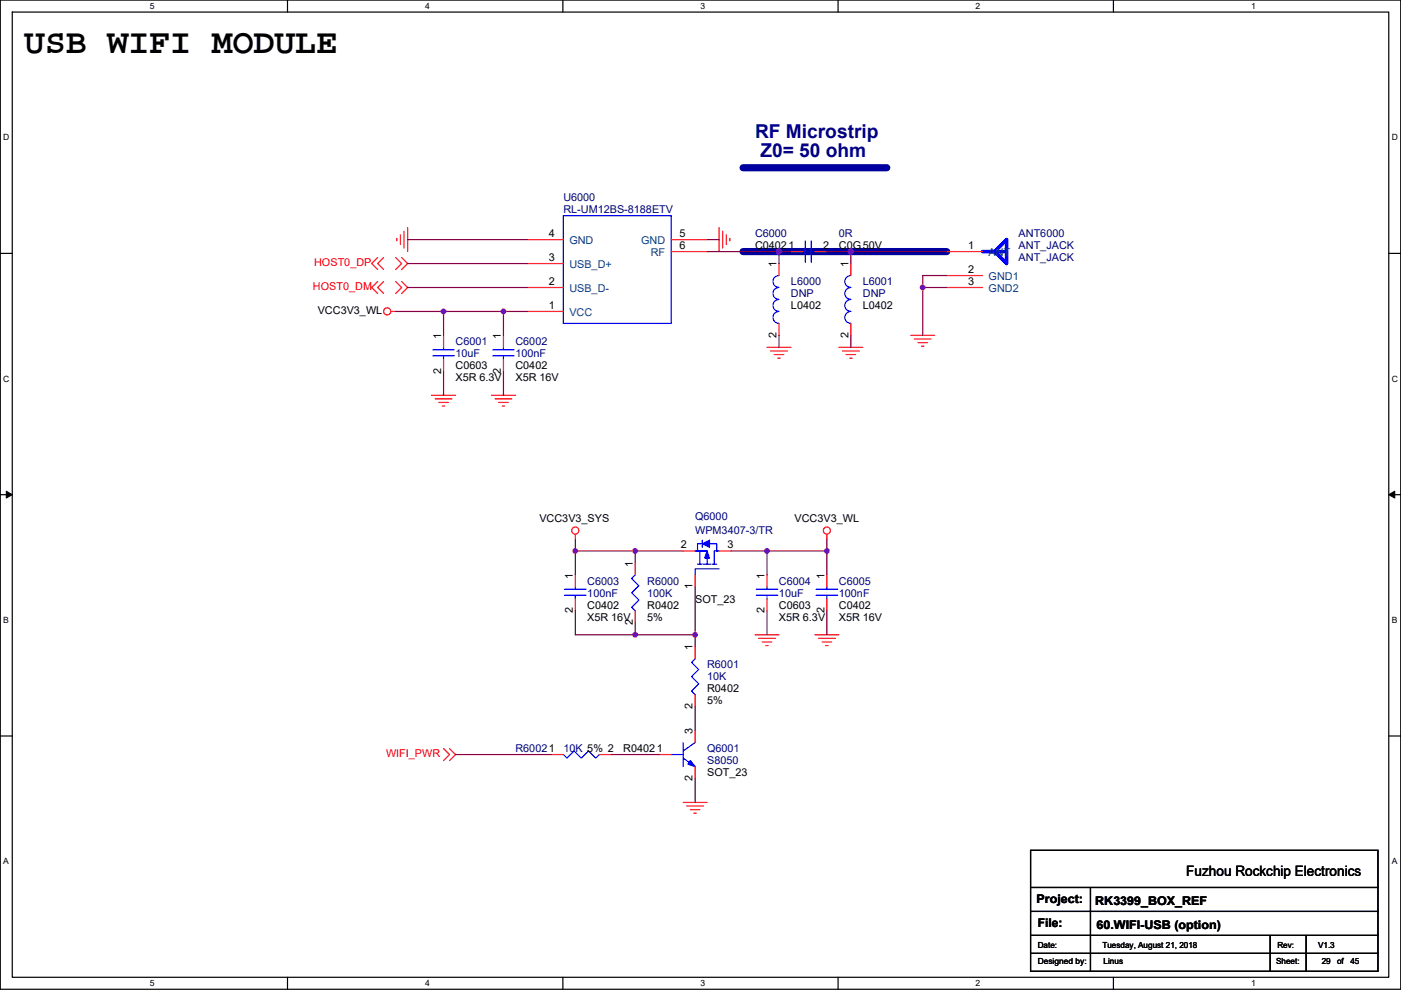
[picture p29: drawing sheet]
<svg xmlns="http://www.w3.org/2000/svg" width="297mm" height="210mm" viewBox="0 0 297 210" stroke-linecap="round" stroke-linejoin="round" font-family="sans-serif">
<defs><g id="words">
<text font-size="7.4" x="5.1" y="11.2">USB WIFI MODULE</text>
<g font-size="4.1" fill="#000080">
<text x="160.1" y="29.2">RF Microstrip</text>
<text x="161.2" y="33.4">Z0= 50 ohm</text>
</g>
<text font-size="3" x="251.5" y="185.9">Fuzhou Rockchip Electronics</text>
<g font-size="2.5">
<text x="219.8" y="191.6">Project:</text>
<text x="232.2" y="191.9">RK3399_BOX_REF</text>
<text x="220" y="196.7">File:</text>
<text x="232.5" y="197">60.WIFI-USB (option)</text>
</g>
<g font-size="2.3" fill="#000080">
<text x="119.4" y="42.7">U6000</text>
<text x="119.4" y="45.3">RL-UM12BS-8188ETV</text>
<text x="160.1" y="50.3">C6000</text>
<text x="177.9" y="50.3">0R</text>
<text x="216" y="50.3">ANT6000</text>
<text x="216" y="52.9">ANT_JACK</text>
<text x="216" y="55.4">ANT_JACK</text>
<text x="167.7" y="60.5">L6000</text>
<text x="167.7" y="63">DNP</text>
<text x="182.9" y="60.5">L6001</text>
<text x="182.9" y="63">DNP</text>
<text x="96.6" y="73.2">C6001</text>
<text x="96.6" y="75.7">10uF</text>
<text x="109.3" y="73.2">C6002</text>
<text x="109.3" y="75.7">100nF</text>
<text x="147.4" y="110.3">Q6000</text>
<text x="147.4" y="113.3">WPM3407-3/TR</text>
<text x="124.5" y="124">C6003</text>
<text x="137.2" y="124">R6000</text>
<text x="165.2" y="124">C6004</text>
<text x="177.9" y="124">C6005</text>
<text x="124.5" y="126.5">100nF</text>
<text x="137.2" y="126.5">100K</text>
<text x="165.2" y="126.5">10uF</text>
<text x="177.9" y="126.5">100nF</text>
<text x="149.9" y="141.8">R6001</text>
<text x="149.9" y="144.3">10K</text>
<text x="109.3" y="159.6">R60021</text>
<text x="119.4" y="159.6">10K 5% 2</text>
<text x="149.9" y="159.6">Q6001</text>
<text x="149.9" y="162.1">S8050</text>
</g>
<g font-size="2.3">
<text x="116.4" y="50.3">4</text>
<text x="144.1" y="50.3">5</text>
<text x="144.1" y="52.8">6</text>
<text x="160.1" y="52.9">C04021</text>
<text x="174.6" y="52.8">2</text>
<text x="177.9" y="52.9">C0G50V</text>
<text x="205.3" y="52.8">1</text>
<text x="116.4" y="55.4">3</text>
<text x="164.6" y="56.7" transform="rotate(-90 164.6 56.7)">1</text>
<text x="179.9" y="56.7" transform="rotate(-90 179.9 56.7)">1</text>
<text x="205.3" y="57.9">2</text>
<text x="116.4" y="60.5">2</text>
<text x="116.4" y="65.5">1</text>
<text x="167.7" y="65.6">L0402</text>
<text x="182.9" y="65.6">L0402</text>
<text x="205.3" y="60.5">3</text>
<text x="67.4" y="66.6">VCC3V3_WL</text>
<text x="93.5" y="71.9" transform="rotate(-90 93.5 71.9)">1</text>
<text x="106.2" y="71.9" transform="rotate(-90 106.2 71.9)">1</text>
<text x="164.6" y="71.7" transform="rotate(-90 164.6 71.7)">2</text>
<text x="179.9" y="71.7" transform="rotate(-90 179.9 71.7)">2</text>
<text x="93.5" y="79.3" transform="rotate(-90 93.5 79.3)">2</text>
<text x="96.6" y="78.3">C0603</text>
<text x="96.6" y="80.8">X5R 6.3V</text>
<text x="106.2" y="79.3" transform="rotate(-90 106.2 79.3)">2</text>
<text x="109.3" y="78.3">C0402</text>
<text x="109.3" y="80.8">X5R 16V</text>
<text x="114.4" y="110.8">VCC3V3_SYS</text>
<text x="168.5" y="110.8">VCC3V3_WL</text>
<text x="144.3" y="116.3">2</text>
<text x="154.2" y="116.3">3</text>
<text x="121.5" y="122.7" transform="rotate(-90 121.5 122.7)">1</text>
<text x="134.2" y="120.2" transform="rotate(-90 134.2 120.2)">1</text>
<text x="146.9" y="125" transform="rotate(-90 146.9 125)">1</text>
<text x="162.1" y="122.7" transform="rotate(-90 162.1 122.7)">1</text>
<text x="174.8" y="122.7" transform="rotate(-90 174.8 122.7)">1</text>
<text x="121.5" y="130.1" transform="rotate(-90 121.5 130.1)">2</text>
<text x="124.5" y="129.1">C0402</text>
<text x="124.5" y="131.6">X5R 16V</text>
<text x="137.2" y="129.1">R0402</text>
<text x="137.2" y="131.6">5%</text>
<text x="147.4" y="127.8">SOT_23</text>
<text x="162.1" y="130.1" transform="rotate(-90 162.1 130.1)">2</text>
<text x="165.2" y="129.1">C0603</text>
<text x="165.2" y="131.6">X5R 6.3V</text>
<text x="174.8" y="130.1" transform="rotate(-90 174.8 130.1)">2</text>
<text x="177.9" y="129.1">C0402</text>
<text x="177.9" y="131.6">X5R 16V</text>
<text x="134.2" y="132.6" transform="rotate(-90 134.2 132.6)">2</text>
<text x="146.9" y="137.9" transform="rotate(-90 146.9 137.9)">1</text>
<text x="149.9" y="146.9">R0402</text>
<text x="149.9" y="149.4">5%</text>
<text x="146.9" y="155.7" transform="rotate(-90 146.9 155.7)">3</text>
<text x="146.9" y="150.4" transform="rotate(-90 146.9 150.4)">2</text>
<text x="132.1" y="159.6">R04021</text>
<text x="146.9" y="165.7" transform="rotate(-90 146.9 165.7)">2</text>
<text x="149.9" y="164.6">SOT_23</text>
</g>
<g font-size="2.3" fill="#004080">
<text x="120.7" y="51.9">GND</text>
<text x="136" y="51.9">GND</text>
<text x="120.7" y="56.9">USB_D+</text>
<text x="138" y="54.4">RF</text>
<text x="209.6" y="54.4">ANT</text>
<text x="209.6" y="59.5">GND1</text>
<text x="120.7" y="62">USB_D-</text>
<text x="209.6" y="62">GND2</text>
<text x="120.7" y="67.1">VCC</text>
</g>
<g font-size="2.3" fill="#f00">
<text x="66.6" y="56.4">HOST0_DP</text>
<text x="66.4" y="61.5">HOST0_DM</text>
<text x="81.8" y="160.6">WIFI_PWR</text>
</g>
<g font-size="1.8">
<text x="31.8" y="1.9">5</text>
<text x="90.1" y="1.9">4</text>
<text x="148.5" y="1.9">3</text>
<text x="206.9" y="1.9">2</text>
<text x="265.2" y="1.9">1</text>
<text x=".7" y="29.8">D</text>
<text x="295.1" y="29.8">D</text>
<text x=".7" y="81">C</text>
<text x="295.1" y="81">C</text>
<text x=".7" y="132.1">B</text>
<text x="295.1" y="132.1">B</text>
<text x=".7" y="183.3">A</text>
<text x="295.1" y="183.3">A</text>
<text x="220" y="201">Date:</text>
<text x="233.7" y="201">Tuesday, August 21, 2018</text>
<text x="270.8" y="201">Rev:</text>
<text x="279.5" y="201">V1.3</text>
<text x="31.8" y="209.2">5</text>
<text x="90.1" y="209.2">4</text>
<text x="148.5" y="209.2">3</text>
<text x="206.9" y="209.2">2</text>
<text x="220" y="204.6">Designed by:</text>
<text x="234" y="204.6">Linus</text>
<text x="265.2" y="209.2">1</text>
<text x="270.6" y="204.6">Sheet:</text>
<text x="280.2" y="204.6">29</text>
<text x="283.5" y="204.6">of</text>
<text x="286.3" y="204.6">45</text>
</g>
</g></defs>
<path d="M.1 0h296.9v209.8h-296.9zM2.6 2.6h291.8v204.7h-291.8z" fill="none" stroke="#000" stroke-width=".25"/>
<g fill="#fff">
<path d="M31.8 .3h1v2h-1z"/>
<path d="M31.8 207.5h1v2.1h-1z"/>
</g>
<path d="M61 0v2.6M61 207.3v2.5" fill="none" stroke="#000" stroke-width=".25"/>
<g fill="#fff">
<path d="M90.1 .3h1v2h-1z"/>
<path d="M90.1 207.5h1v2.1h-1z"/>
</g>
<path d="M119.3 0v2.6M119.3 207.3v2.5" fill="none" stroke="#000" stroke-width=".25"/>
<g fill="#fff">
<path d="M148.5 .3h1v2h-1z"/>
<path d="M148.5 207.5h1v2.1h-1z"/>
</g>
<path d="M177.7 0v2.6M177.7 207.3v2.5" fill="none" stroke="#000" stroke-width=".25"/>
<g fill="#fff">
<path d="M206.9 .3h1v2h-1z"/>
<path d="M206.9 207.5h1v2.1h-1z"/>
</g>
<path d="M236.1 0v2.6M236.1 207.3v2.5" fill="none" stroke="#000" stroke-width=".25"/>
<g fill="#fff">
<path d="M265.2 .3h1v2h-1z"/>
<path d="M265.2 207.5h1v2.1h-1z"/>
<path d="M.7 28.2h1.3v2h-1.3z"/>
<path d="M295.1 28.2h1.3v2h-1.3z"/>
<path d="M.7 79.3h1.3v2.1h-1.3z"/>
<path d="M295.1 79.3h1.3v2.1h-1.3z"/>
</g>
<path d="M.1 53.7h2.5M294.4 53.7h2.6" fill="none" stroke="#000" stroke-width=".25"/>
<g fill="#fff">
<path d="M.7 130.5h1.2v2h-1.2z"/>
<path d="M295.1 130.5h1.2v2h-1.2z"/>
</g>
<path d="M.1 104.9h2.5M294.4 104.9h2.6" fill="none" stroke="#000" stroke-width=".25"/>
<path d="M1.3 104.2l1.3 .7-1.3 .7zM294.4 104.9l1.3-.7v1.4z" fill="#000" stroke="#000" stroke-width=".21"/>
<g fill="#fff">
<path d="M.7 181.7h1.2v2h-1.2z"/>
<path d="M295.1 181.7h1.2v2h-1.2z"/>
</g>
<path d="M.1 156.1h2.5M294.4 156.1h2.6M218.5 188.2h73.7M218.5 193.3h73.7M218.5 198.4h73.7M218.5 180.4h73.7v25.6h-73.7zM231.2 188.2v17.8M269.3 198.4v7.6M276.9 198.4v7.6M218.5 202.2h73.7" fill="none" stroke="#000" stroke-width=".25"/>
<path d="M157.5 35.6h30.5M157.5 53.4h43.2" fill="none" stroke="#0000a0" stroke-width="1.5"/>
<g fill="none" stroke="#f00" stroke-width=".25">
<path d="M80.1 59.7l-1.3 1.3 1.3 1.3M80.1 54.6l-1.3 1.3 1.3 1.3M81.3 59.7l-1.2 1.3 1.2 1.3M81.3 54.6l-1.2 1.3 1.2 1.3M83.9 59.7l1.3 1.3-1.3 1.3M83.9 54.6l1.3 1.3-1.3 1.3M84.1 50.6v.5M84.9 49.8v2M85.2 59.7l1.2 1.3-1.2 1.3M85.2 54.6l1.2 1.3-1.2 1.3M85.7 49v3.6M86.4 48.3v5.1"/>
<path d="M111.8 50.8h7.6M111.8 55.9h7.6M142.3 53.4h7.6M142.3 50.8h7.6M152.5 48.3v5.1M153.2 49v3.6M154 49.8v2M154.7 50.6v.5M165.2 55.9v2.5M167.7 53.4h2.5M172.8 53.4h2.5M180.4 55.9v2.5"/>
<path d="M200.7 53.4h7.6M200.7 58.4h7.6M82.9 66.1h1M94 71.1v2.6M94 76.2v2.6M106.7 71.1v2.6M106.7 76.2v2.6M111.8 61h7.6M111.8 66.1h7.6M162.6 73.7h5.1M163.4 74.4h3.5M164.1 75.2h2.1"/>
<path d="M164.9 76h.5M165.2 68.6v2.5M177.9 73.7h5M178.6 74.4h3.6M179.4 75.2h2M180.1 76h.6M180.4 68.6v2.5M193.1 71.1h5.1M193.9 71.9h3.5M194.6 72.7h2.1M195.4 73.4h.5M200.7 61h7.6"/>
<path d="M91.5 83.8h5.1M92.3 84.6h3.5M93 85.4h2.1M93.8 86.1h.5M104.2 83.8h5.1M105 84.6h3.5M105.7 85.4h2.1M106.5 86.1h.5M122 113.3v1M134.7 119.4v2.5M144.8 116.9h2.6M152.5 116.9h2.5"/>
<path d="M175.3 113.3v1M122 121.9v2.6M122 127v2.6M134.7 129.6v2.5M147.4 121.9v2.6M147.4 137.2v2.5M160.1 134.6h5.1M160.8 135.4h3.6M161.6 136.2h2M162.4 136.9h.5M162.6 121.9v2.6M162.6 127v2.6"/>
<path d="M172.8 134.6h5.1M173.5 135.4h3.6M174.3 136.2h2M175.1 136.9h.5M175.3 121.9v2.6M175.3 127v2.6M94 158.8l1.3 1.2-1.3 1.3M95.3 158.8l1.3 1.2-1.3 1.3M147.4 147.3v2.6M147.4 155v2.5M116.9 160h2.5M127.1 160h2.5"/>
<path d="M139.8 160h2.5M144.8 170.2h5.1M145.6 171h3.6M146.4 171.7h2M147.1 172.5h.5M147.4 162.6v2.5"/>
<circle cx="82.1" cy="66" r=".76"/>
<circle cx="122" cy="112.5" r=".76"/>
<circle cx="175.3" cy="112.5" r=".76"/>
</g>
<g fill="none" stroke="#00f" stroke-width=".25">
<path d="M119.4 45.7h22.9v22.9h-22.9zM165.1 58.4a1.26 1.26 0 0 0-1.2 1.3 1.26 1.26 0 0 0 1.2 1.3 1.27 1.27 0 0 0-1.2 1.2 1.27 1.27 0 0 0 1.2 1.3 1.27 1.27 0 0 0-1.2 1.3 1.27 1.27 0 0 0 1.2 1.2 1.27 1.27 0 0 0-1.2 1.3 1.27 1.27 0 0 0 1.2 1.3M170.2 53.4h.5M170.7 51.1v4.5M172 51.1v4.5M172 53.4h.8M180.4 58.4a1.26 1.26 0 0 0-1.3 1.3 1.26 1.26 0 0 0 1.3 1.3 1.27 1.27 0 0 0-1.3 1.2 1.27 1.27 0 0 0 1.3 1.3 1.27 1.27 0 0 0-1.3 1.3 1.27 1.27 0 0 0 1.3 1.2 1.27 1.27 0 0 0-1.3 1.3 1.27 1.27 0 0 0 1.3 1.3M91.8 75.5h4.5M91.8 74.2h4.5M94 73.7v.5M94 75.5v.7M104.5 75.5h4.5"/>
<path d="M104.5 74.2h4.5M106.7 73.7v.5M106.7 75.5v.7M147.9 119.7h1M148.4 116.9v2.8M148.9 115.3h-1v1.6M148.9 114.6v1.5M149.2 119.7h1.5M149.9 116.9h-2.5h2.5v1M149.9 118.1v1.6M150.4 115.3h1.6v1.6M150.9 119.7h1.1"/>
<path d="M152 116.9h-.6v2.8M152 116.9h.2M152 116.9h.5M119.7 126.3h4.6M119.7 125h4.6M122 124.5v.5M122 126.3v.7M134.7 121.9l-.8 .8 1.5 1.5-1.5 1.6 1.5 1.5-1.5 1.5 .8 .8M147.4 139.7l-.8 .8 1.5 1.5-1.5 1.5 1.5 1.6-1.5 1.5 .8 .7M152.5 120.7h-5.1v1.2M160.3 126.3h4.6M160.3 125h4.6"/>
<path d="M162.6 124.5v.5M162.6 126.3v.7M173 126.3h4.6M173 125h4.6M175.3 124.5v.5M175.3 126.3v.7M144.8 157.5v5.1M147.4 157.5l-2.6 1.8M119.4 160l.8 .8 1.5-1.5 1.6 1.5 1.5-1.5 1.5 1.5 .8-.8M142.3 160h2.5M144.8 160.8l2.6 1.8"/>
</g>
<g fill="#00f" stroke="#00f" stroke-width=".25">
<path d="M149.9 116.9l.5 1.5h-1z" fill-rule="evenodd"/>
<path d="M148.9 115.3l1.5-.7v1.5z" fill-rule="evenodd"/>
<path d="M146.4 161.3l1 1.3-1.5-.5z" fill-rule="evenodd"/>
</g>
<path d="M208.3 53.4h5.1M210.9 53.4l2.5-2.6v5.1z" fill="none" stroke="#00f" stroke-width=".76"/>
<g fill="none" stroke="#800040" stroke-width=".25">
<path d="M86.4 50.8h25.4M86.4 55.9h25.4M149.9 50.8h2.6M149.9 53.4h15.3M165.2 53.4v2.5M165.2 53.4h2.5M175.3 53.4h5.1M180.4 53.4v2.5M180.4 53.4h20.3M200.7 58.4h-5.1v2.6M83.9 66.1h10.1M86.4 61h25.4"/>
<path d="M94 66.1h12.7v5M94 78.8v5M94 66.1v5M106.7 66.1h5.1M106.7 78.8v5M165.2 71.1v2.6M180.4 71.1v2.6M195.6 61v10.1M195.6 61h5.1M122 114.3v2.6M122 116.9h12.7M122 116.9v5"/>
<path d="M134.7 116.9h10.1M134.7 116.9v2.5M155 116.9h7.6M162.6 116.9v5M162.6 116.9h12.7v5M175.3 114.3v2.6M122 129.6v5h12.7M134.7 134.6h12.7M134.7 132.1v2.5M147.4 124.5v10.1M147.4 134.6v2.6M162.6 129.6v5"/>
<path d="M175.3 129.6v5M147.4 149.9v5.1M96.6 160h20.3M129.6 160h10.2M147.4 165.1v5.1"/>
</g>
<g fill="#f0f" stroke="#f0f" stroke-width=".25">
<circle cx="180.4" cy="53.3" r=".5"/>
<circle cx="106.7" cy="66" r=".5"/>
<circle cx="94" cy="66" r=".5"/>
<circle cx="165.1" cy="53.3" r=".5"/>
<circle cx="195.6" cy="61" r=".5"/>
<circle cx="147.4" cy="134.6" r=".5"/>
<circle cx="122" cy="116.8" r=".5"/>
<circle cx="175.3" cy="116.8" r=".5"/>
<circle cx="162.6" cy="116.8" r=".5"/>
<circle cx="134.7" cy="134.6" r=".5"/>
<circle cx="134.7" cy="116.8" r=".5"/>
</g>
<use href="#words"/>
</svg>
